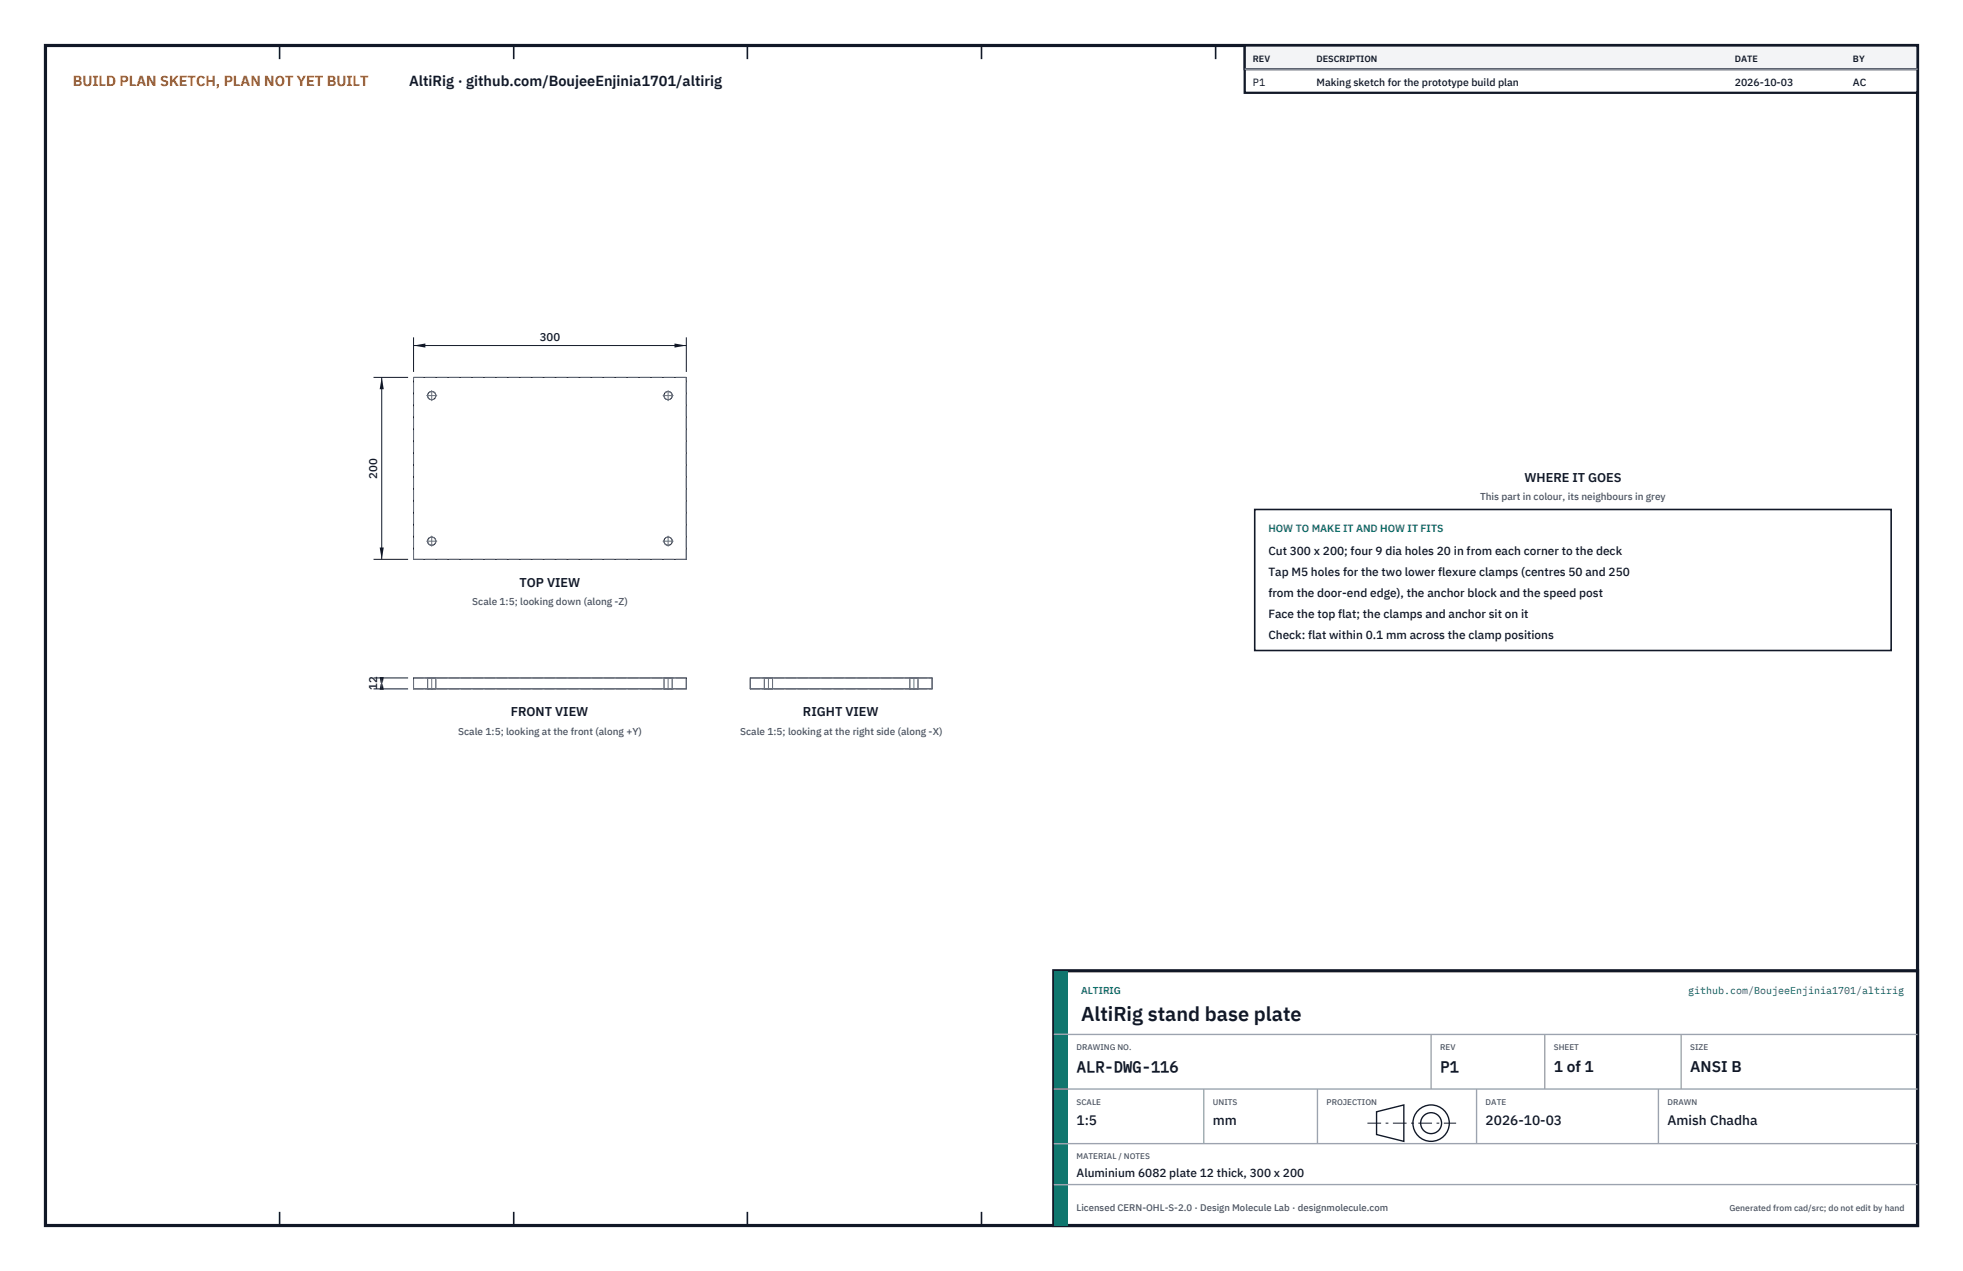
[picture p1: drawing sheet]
<svg xmlns="http://www.w3.org/2000/svg" width="432mm" height="279mm" viewBox="0 0 432 279" stroke-linecap="round" stroke-linejoin="round" font-family="sans-serif">
<defs><g id="words">
<text font-size="4.4" fill="#111827" x="237.8" y="224.4">AltiRig stand base plate</text>
<g font-size="3.4" fill="#111827">
<text x="236.8" y="235.6">ALR-DWG-116</text>
<text x="316.8" y="235.6">P1</text>
<text x="341.8" y="235.6">1 of 1</text>
<text x="371.8" y="235.6">ANSI B</text>
</g>
<text font-size="3.2" fill="#b45309" x="16" y="19">BUILD PLAN SKETCH, PLAN NOT YET BUILT</text>
<text font-size="3.2" fill="#111827" x="90" y="19">AltiRig · github.com/BoujeeEnjinia1701/altirig</text>
<g font-size="3" fill="#111827">
<text x="236.8" y="247.2">1:5</text>
<text x="266.8" y="247.2">mm</text>
<text x="326.8" y="247.2">2026-10-03</text>
<text x="366.8" y="247.2">Amish Chadha</text>
</g>
<g font-size="2.8" fill="#111827">
<text x="335.3" y="106">WHERE IT GOES</text>
<text x="114.3" y="129">TOP VIEW</text>
<text x="112.4" y="157.5">FRONT VIEW</text>
<text x="176.6" y="157.5">RIGHT VIEW</text>
</g>
<g font-size="2.6" fill="#111827">
<text x="279" y="122">Cut 300 x 200; four 9 dia holes 20 in from each corner to the deck</text>
<text x="279" y="126.6">Tap M5 holes for the two lower flexure clamps (centres 50 and 250</text>
<text x="279" y="131.2">from the door-end edge), the anchor block and the speed post</text>
<text x="279" y="135.8">Face the top flat; the clamps and anchor sit on it</text>
<text x="279" y="140.4">Check: flat within 0.1 mm across the clamp positions</text>
<text x="236.8" y="258.8">Aluminium 6082 plate 12 thick, 300 x 200</text>
</g>
<g font-size="2.5" fill="#111827">
<text x="118.7" y="75">300</text>
<text x="83" y="105.2" transform="rotate(-90 83 105.2)">200</text>
<text x="83" y="151.7" transform="rotate(-90 83 151.7)">12</text>
</g>
<g font-size="2.3" fill="#111827">
<text x="275.6" y="18.8">P1</text>
<text x="289.6" y="18.8">Making sketch for the prototype build plan</text>
<text x="381.6" y="18.8">2026-10-03</text>
<text x="407.6" y="18.8">AC</text>
</g>
<text font-size="2.3" fill="#0f766e" x="279" y="117">HOW TO MAKE IT AND HOW IT FITS</text>
<g font-size="2.2" fill="#4b5563">
<text x="325.6" y="110">This part in colour, its neighbours in grey</text>
<text x="103.9" y="133">Scale 1:5; looking down (along -Z)</text>
<text x="100.8" y="161.5">Scale 1:5; looking at the front (along +Y)</text>
<text x="162.8" y="161.5">Scale 1:5; looking at the right side (along -X)</text>
</g>
<g font-size="2.2" fill="#0f766e">
<text x="237.8" y="218.4">ALTIRIG</text>
<text x="371.4" y="218.4">github.com/BoujeeEnjinia1701/altirig</text>
</g>
<text font-size="2.1" fill="#4b5563" x="236.8" y="266.2">Licensed CERN-OHL-S-2.0 · Design Molecule Lab · designmolecule.com</text>
<g font-size="2" fill="#111827">
<text x="275.6" y="13.6">REV</text>
<text x="289.6" y="13.6">DESCRIPTION</text>
<text x="381.6" y="13.6">DATE</text>
<text x="407.6" y="13.6">BY</text>
</g>
<text font-size="1.9" fill="#4b5563" x="380.4" y="266.2">Generated from cad/src; do not edit by hand</text>
<g font-size="1.8" fill="#4b5563">
<text x="236.8" y="230.8">DRAWING NO.</text>
<text x="316.8" y="230.8">REV</text>
<text x="341.8" y="230.8">SHEET</text>
<text x="371.8" y="230.8">SIZE</text>
<text x="236.8" y="242.8">SCALE</text>
<text x="266.8" y="242.8">UNITS</text>
<text x="291.8" y="242.8">PROJECTION</text>
<text x="326.8" y="242.8">DATE</text>
<text x="366.8" y="242.8">DRAWN</text>
<text x="236.8" y="254.8">MATERIAL / NOTES</text>
</g>
</g></defs>
<path d="M10 10h411.8v259.4h-411.8z" fill="none" stroke="#111827" stroke-width=".7" stroke-linecap="butt"/>
<g fill="none" stroke="#111827" stroke-width=".35">
<path d="M61.5 10v3M113 10v3M164.4 10v3M215.9 10v3M267.4 10v3M318.9 10v3M370.3 10v3M61.5 266.4v3M113 266.4v3M164.4 266.4v3M215.9 266.4v3M267.4 266.4v3"/>
<path d="M318.9 266.4v3M370.3 266.4v3"/>
</g>
<g fill="none" stroke="#111727" stroke-width=".22">
<path d="M91 83h60v40h-60zM91 149h60v2.4h-60zM165 149h40v2.4h-40z"/>
<circle cx="95" cy="87" r=".91"/>
<circle cx="147" cy="87" r=".91"/>
<circle cx="95" cy="119" r=".91"/>
<circle cx="147" cy="119" r=".91"/>
</g>
<g fill="none" stroke="#6a7180" stroke-width=".22" stroke-dasharray="2.1 .5">
<path d="M91 83h60M91 123v-40M91 123h60M151 123v-40M91 151.4v-2.4M91 149h60M91 151.4h60M94.1 149h1.8M94.1 151.4h1.8M94.1 151.4v-2.4M95.9 149h-1.8M95.9 151.4h-1.8"/>
<path d="M95.9 151.4v-2.4M146.1 149h1.8M146.1 151.4h1.8M146.1 151.4v-2.4M147.9 149h-1.8M147.9 151.4h-1.8M147.9 151.4v-2.4M151 151.4v-2.4M165 151.4v-2.4M165 149h40M165 151.4h40M168.1 149h.9"/>
<path d="M168.1 151.4h.9M168.1 151.4v-2.4M169 149h.9M169 151.4h.9M169.9 149h-1.8M169.9 151.4h-1.8M169.9 151.4v-2.4M200.1 149h.9M200.1 151.4h.9M200.1 151.4v-2.4M201 149h.9M201 151.4h.9"/>
<path d="M201.9 149h-1.8M201.9 151.4h-1.8M201.9 151.4v-2.4M205 151.4v-2.4"/>
<circle cx="95" cy="87" r=".91"/>
<circle cx="147" cy="87" r=".91"/>
<circle cx="95" cy="119" r=".91"/>
<circle cx="147" cy="119" r=".91"/>
</g>
<path d="M93.8 87h2.3M95 88.1v-2.3M145.8 87h2.3M147 88.1v-2.3M93.8 119h2.3M145.8 119h2.3M95 120.1v-2.3M147 120.1v-2.3M95 151.4v-2.4M147 151.4v-2.4M169 151.4v-2.4M201 151.4v-2.4" fill="none" stroke="#6a7180" stroke-width=".22" stroke-dasharray="4.2 .5 0 .5"/>
<path d="M91 74.2v7.6M91 76h60M151 74.2v7.6" fill="none" stroke="#111827" stroke-width=".22"/>
<path d="M91 76l2.6-.5v.9zM148.4 75.5v.9l2.6-.4z" fill="#111827"/>
<path d="M82.2 83h7.6M84 83v40M82.2 123h7.6" fill="none" stroke="#111827" stroke-width=".22"/>
<path d="M84 83l-.5 2.6h.9zM83.5 120.4h.9l-.4 2.6z" fill="#111827"/>
<path d="M82.2 149h7.6M82.2 151.4h7.6M84 149v2.4" fill="none" stroke="#111827" stroke-width=".22"/>
<path d="M84 149l-.5 2.6h.9zM83.5 148.8h.9l-.4 2.6z" fill="#111827"/>
<path d="M276 112h140v31h-140z" fill="#fff" stroke="#111827" stroke-width=".35"/>
<path d="M273.8 10h148v10.4h-148z" fill="#fff" stroke="#111827" stroke-width=".5"/>
<path d="M273.8 10h148v5.2h-148z" fill="#f3f4f6" stroke="#111827" stroke-width=".5"/>
<path d="M273.8 15.2h148" fill="none" stroke="#9ca3af" stroke-width=".3"/>
<path d="M231.8 213.4h190v56h-190z" fill="#fff" stroke="#111827" stroke-width=".7" stroke-linecap="butt"/>
<path d="M231.8 213.4h3v56h-3z" fill="#0f766e"/>
<path d="M231.8 227.4h190M231.8 239.4h190M264.8 239.4v12M289.8 239.4v12M314.8 227.4v12M324.8 239.4v12M339.8 227.4v12M364.8 239.4v12M369.8 227.4v12M231.8 251.4h190M231.8 260.4h190" fill="none" stroke="#9ca3af" stroke-width=".3"/>
<g fill="none" stroke="#111827" stroke-width=".3">
<path d="M302.8 244.4l6-1.5v8l-6-1.5z"/>
<circle cx="314.8" cy="246.9" r="4"/>
<circle cx="314.8" cy="246.9" r="2.3"/>
</g>
<path d="M300.8 246.9h19.5" fill="none" stroke="#111827" stroke-width=".22" stroke-dasharray="3 1 .6 1" stroke-linecap="butt"/>
<use href="#words"/>
</svg>
